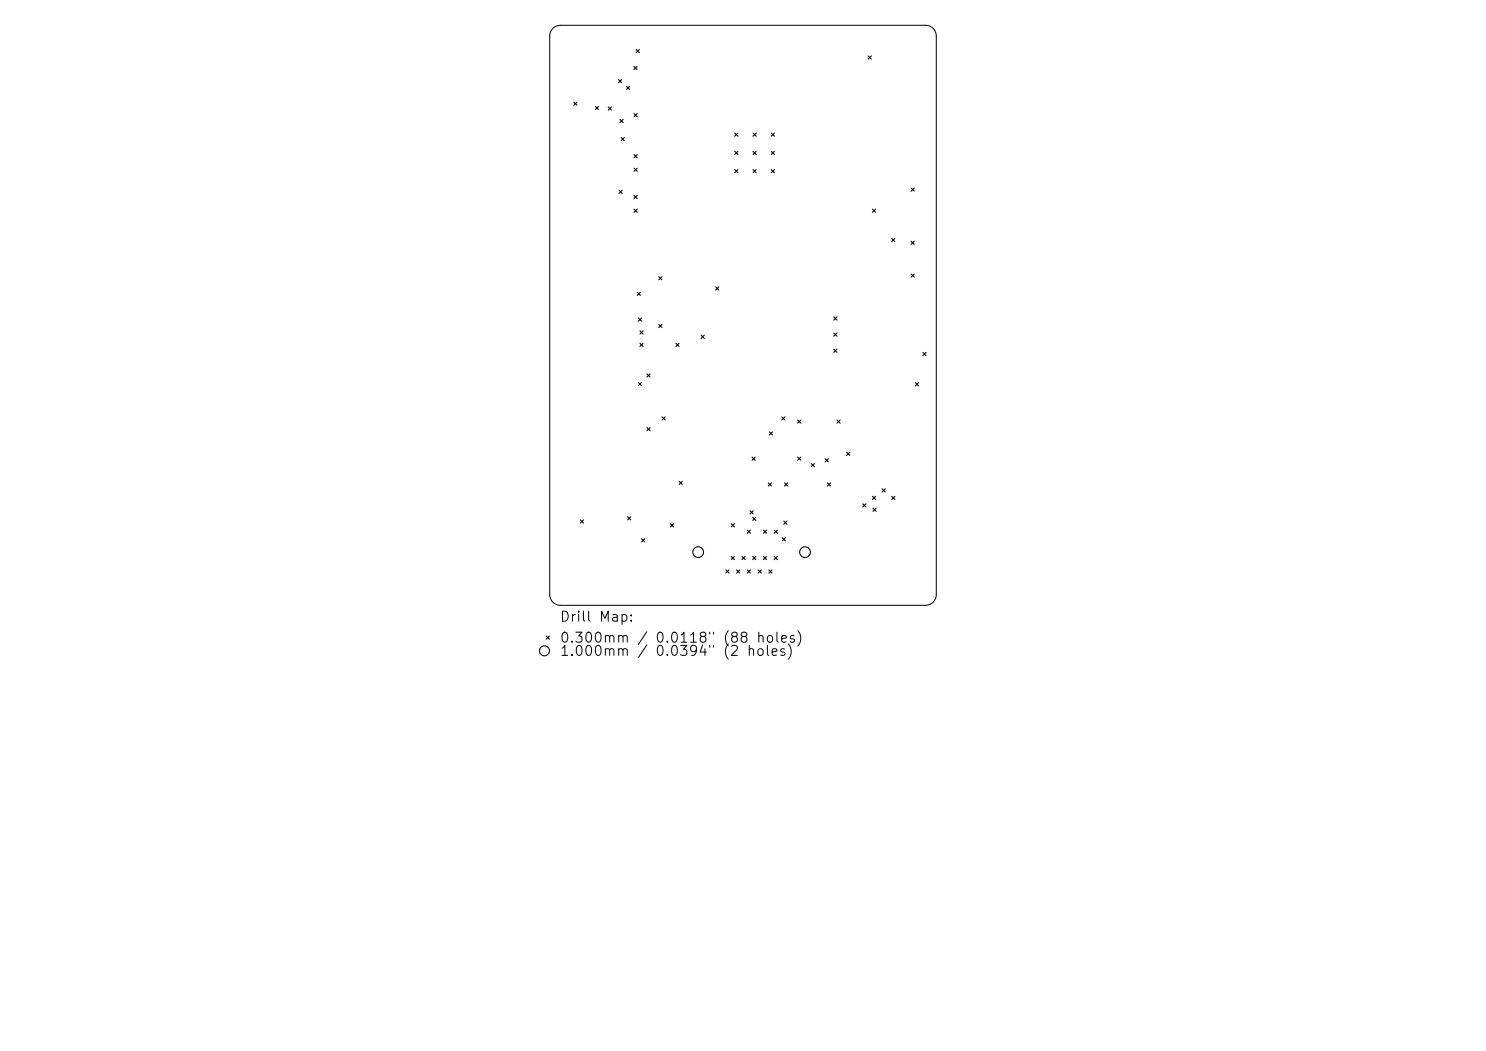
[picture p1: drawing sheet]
<svg xmlns="http://www.w3.org/2000/svg" width="297mm" height="210mm" viewBox="0 0 297 210" stroke-linecap="round" stroke-linejoin="round" font-family="sans-serif">
<defs><g id="words">
<g font-size="2">
<text x="111.7" y="124.7">Drill Map:</text>
<text x="111.7" y="128.9">0.300mm / 0.0118&quot; (88 holes)</text>
<text x="111.7" y="131.6">1.000mm</text>
<text x="130.8" y="131.6">0.0394&quot; (2</text>
</g>
</g></defs>
<path d="M110.5 5.7l.6-.4 .9-.2h73a2.15 2.15 0 0 1 2.1 2.1v111.6a2.15 2.15 0 0 1-2.1 2.2h-73a2.15 2.15 0 0 1-2.1-2.2v-111.6l.2-.9z" fill="none" stroke="#000" stroke-width=".2"/>
<g fill="none" stroke="#000" stroke-width=".21">
<path d="M123.6 15.9l.6 .6M124.2 15.9l-.6 .6M125.2 17.2l.7 .7M125.9 17.2l-.7 .7M126.7 13.3l.6 .6M127.1 9.9l.7 .6M127.3 13.3l-.6 .6M127.8 9.9l-.7 .6M173.5 11.2l.6 .6M174.1 11.2l-.6 .6M114.7 20.4l.6 .6M115.3 20.4l-.6 .6"/>
<path d="M119 21.3l.6 .6M119.6 21.3l-.6 .6M121.6 21.4l.6 .6M122.2 21.4l-.6 .6M123.7 38l.7 .6M123.9 23.8l.6 .7M124.1 27.5l.7 .6M124.4 38l-.7 .6M124.5 23.8l-.6 .7M124.8 27.5l-.7 .6M126.7 22.7l.7 .6M126.7 30.9l.7 .6"/>
<path d="M126.7 33.6l.7 .6M126.7 39.1l.7 .6M127.4 22.7l-.7 .6M127.4 30.9l-.7 .6M127.4 33.6l-.7 .6M127.4 39.1l-.7 .6M146.8 26.6l.7 .6M146.8 30.2l.7 .7M146.8 33.9l.7 .6M147.5 26.6l-.7 .6M147.5 30.2l-.7 .7M147.5 33.9l-.7 .6"/>
<path d="M150.5 33.9l.6 .6M150.5 26.6l.6 .6M150.5 30.2l.6 .7M151.1 26.6l-.6 .6M151.1 30.2l-.6 .7M151.1 33.9l-.6 .6M154.1 30.2l.7 .7M154.1 33.9l.7 .6M154.1 26.6l.7 .6M154.8 26.6l-.7 .6M154.8 30.2l-.7 .7M154.8 33.9l-.7 .6"/>
<path d="M182.1 37.6l.6 .6M182.7 37.6l-.6 .6M126.7 41.8l.7 .6M127.4 41.8l-.7 .6M127.4 58.4l.6 .6M128 58.4l-.6 .6M131.7 55.3l.6 .6M132.3 55.3l-.6 .6M143 57.3l.7 .7M143.7 57.3l-.7 .7M174.4 41.8l.6 .6M175 41.8l-.6 .6"/>
<path d="M178.2 47.7l.6 .6M178.8 47.7l-.6 .6M182.1 48.2l.6 .6M182.1 54.7l.6 .7M182.7 48.2l-.6 .6M182.7 54.7l-.6 .7M127.6 63.5l.6 .7M127.6 76.4l.6 .7M127.9 66.1l.6 .7M127.9 68.6l.6 .6M128.2 63.5l-.6 .7M128.2 76.4l-.6 .7"/>
<path d="M128.5 66.1l-.6 .7M128.5 68.6l-.6 .6M129.3 74.7l.6 .6M129.9 74.7l-.6 .6M131.7 64.8l.6 .7M132.3 64.8l-.6 .7M135.1 68.6l.6 .6M135.7 68.6l-.6 .6M140.1 67l.7 .6M140.8 67l-.7 .6M166.6 63.3l.7 .7M166.6 66.5l.7 .7"/>
<path d="M166.6 69.8l.7 .6M167.3 63.3l-.7 .7M167.3 66.5l-.7 .7M167.3 69.8l-.7 .6M182.9 76.5l.7 .6M183.6 76.5l-.7 .6M184.5 70.4l.6 .7M185.1 70.4l-.6 .7M129.3 85.4l.6 .7M129.9 85.4l-.6 .7M132.3 83.3l.6 .6M132.9 83.3l-.6 .6"/>
<path d="M135.7 96.2l.7 .6M136.4 96.2l-.7 .6M150.3 91.3l.6 .7M150.9 91.3l-.6 .7M153.5 96.5l.7 .6M153.8 86.3l.6 .6M154.2 96.5l-.7 .6M154.4 86.3l-.6 .6M156.2 83.3l.7 .6M156.8 96.5l.6 .6M156.9 83.3l-.7 .6M157.4 96.5l-.6 .6"/>
<path d="M159.4 83.9l.7 .7M159.4 91.3l.7 .7M160.1 91.3l-.7 .7M160.1 83.9l-.7 .7M162.1 92.6l.7 .7M162.8 92.6l-.7 .7M164.9 91.7l.7 .6M165.4 96.5l.6 .6M165.6 91.7l-.7 .6M166 96.5l-.6 .6M167.3 83.9l.6 .7M167.9 83.9l-.6 .7"/>
<path d="M169.2 90.4l.7 .6M169.9 90.4l-.7 .6M174.4 99.2l.6 .6M175 99.2l-.6 .6M176.3 97.7l.6 .6M176.9 97.7l-.6 .6M178.2 99.2l.7 .6M178.9 99.2l-.7 .6M116 103.9l.6 .6M116.6 103.9l-.6 .6M125.4 103.2l.7 .7M126.1 103.2l-.7 .7"/>
<path d="M128.2 107.6l.7 .7M128.9 107.6l-.7 .7M134 104.6l.6 .7M134.6 104.6l-.6 .7M145.1 113.9l.6 .6M145.7 113.9l-.6 .6M146.1 104.6l.7 .7M146.1 111.2l.7 .6M146.8 104.6l-.7 .7M146.8 111.2l-.7 .6M147.2 113.9l.7 .6M147.9 113.9l-.7 .6"/>
<path d="M148.3 111.2l.6 .6M148.9 111.2l-.6 .6M149.4 105.9l.6 .7M149.4 113.9l.6 .6M149.9 102.1l.6 .6M150 105.9l-.6 .7M150 113.9l-.6 .6M150.4 103.4l.7 .6M150.4 111.2l.7 .6M150.5 102.1l-.6 .6M151.1 103.4l-.7 .6M151.1 111.2l-.7 .6"/>
<path d="M151.5 113.9l.6 .6M152.1 113.9l-.6 .6M152.6 105.9l.6 .7M152.6 111.2l.6 .6M153.2 105.9l-.6 .7M153.2 111.2l-.6 .6M153.7 113.9l.6 .6M154.3 113.9l-.6 .6M154.7 105.9l.7 .7M154.7 111.2l.7 .6M155.4 105.9l-.7 .7M155.4 111.2l-.7 .6"/>
<path d="M156.3 107.4l.7 .7M156.7 104.1l.6 .6M157 107.4l-.7 .7M157.3 104.1l-.6 .6M172.4 100.7l.7 .6M173.1 100.7l-.7 .6M174.5 101.5l.6 .7M175.1 101.5l-.6 .7M109.2 127.1l.6 .6M109.8 127.1l-.6 .6"/>
<circle cx="139.5" cy="110.3" r="1.07"/>
<circle cx="160.9" cy="110.3" r="1.07"/>
<circle cx="108.8" cy="130" r="1"/>
</g>
<use href="#words"/>
</svg>
